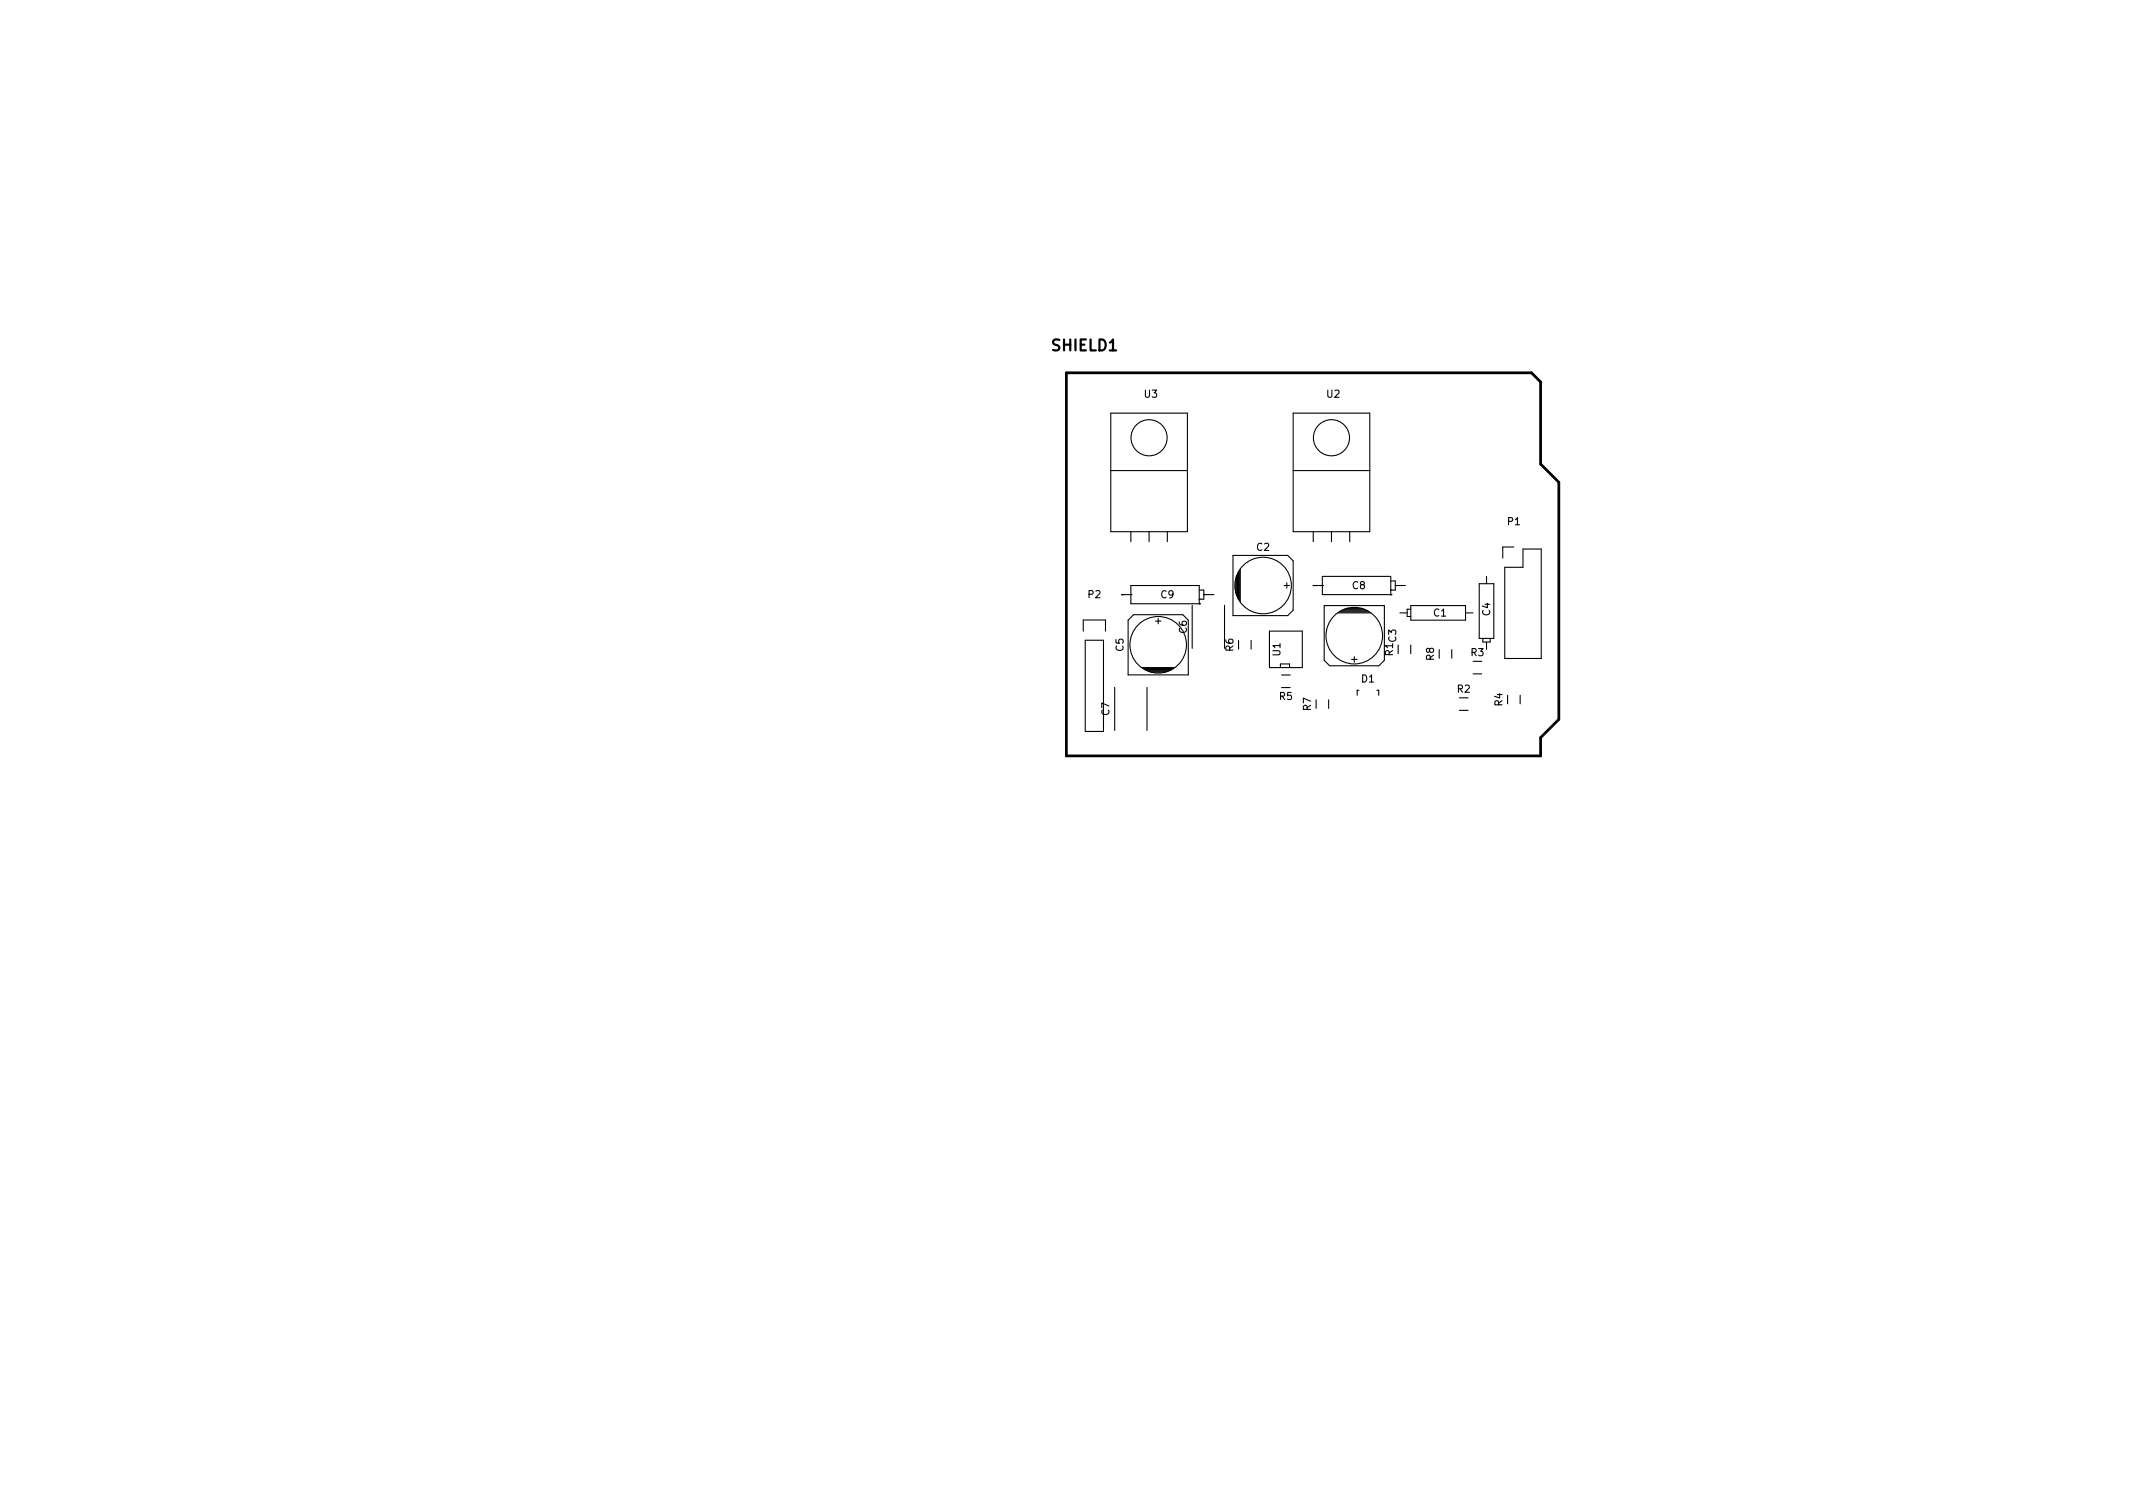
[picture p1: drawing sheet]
<svg xmlns="http://www.w3.org/2000/svg" width="297mm" height="210mm" viewBox="0 0 297 210" stroke-linecap="round" stroke-linejoin="round" font-family="sans-serif">
<defs><g id="words">
<text font-size="2.1" x="146.6" y="48.9">SHIELD1</text>
<g font-size="1.4">
<text x="159.4" y="55.4">U3</text>
<text x="184.8" y="55.4">U2</text>
<text x="175" y="76.7">C2</text>
<text x="210" y="73.1">P1</text>
<text x="151.5" y="83.3">P2</text>
<text x="161.7" y="83.3">C9</text>
<text x="188.3" y="82">C8</text>
<text x="165.3" y="88.2" transform="rotate(-90 165.3 88.2)">C6</text>
<text x="194.4" y="89.4" transform="rotate(-90 194.4 89.4)">C3</text>
<text x="199.6" y="85.8">C1</text>
<text x="207.5" y="85.7" transform="rotate(-90 207.5 85.7)">C4</text>
<text x="156.5" y="90.7" transform="rotate(-90 156.5 90.7)">C5</text>
<text x="171.8" y="90.7" transform="rotate(-90 171.8 90.7)">R6</text>
<text x="178.3" y="91.3" transform="rotate(-90 178.3 91.3)">U1</text>
<text x="189.6" y="95">D1</text>
<text x="194" y="91.3" transform="rotate(-90 194 91.3)">R1</text>
<text x="199.7" y="91.9" transform="rotate(-90 199.7 91.9)">R8</text>
<text x="204.8" y="91.4">R3</text>
<text x="154.5" y="99.6" transform="rotate(-90 154.5 99.6)">C7</text>
<text x="178.2" y="97.5">R5</text>
<text x="182.6" y="98.9" transform="rotate(-90 182.6 98.9)">R7</text>
<text x="202.9" y="96.4">R2</text>
<text x="209.2" y="98.3" transform="rotate(-90 209.2 98.3)">R4</text>
</g>
</g></defs>
<path d="M148.5 51.9h64.8l1.2 1.3v11.4l2.6 2.6v33l-2.6 2.5v2.6h-66z" fill="none" stroke="#000" stroke-width=".38"/>
<g fill="none" stroke="#000" stroke-width=".15">
<path d="M154.7 57.5h10.7v16.5h-10.7zM180.1 57.5h10.7v16.5h-10.7zM154.7 65.5h10.7M157.5 74v1.4M160 74v1.4M162.6 74v1.4M171.7 77.3h7.6l.8 .8v6.9l-.8 .7h-7.6zM172.3 79.9v3.3M172.5 79.6v3.8M172.6 79.5v4.1M172.7 79.2v4.6M180.1 65.5h10.7"/>
<path d="M182.9 74v1.4M185.4 74v1.4M188 74v1.4M209.5 79h2.6v-2.6h2.5v15.3h-5.1zM210.8 76.2h-1.5v1.5M150.9 87.9v-1.6h3v1.6M151.1 89.1h2.6v12.7h-2.6zM155.2 95.7v6M156.2 82.8h.1M156.2 82.8h1.3M157.1 86.4l.8-.8h6.8l.8 .8v7.6h-8.4zM157.5 82.8h.1"/>
<path d="M157.5 81.5h9.5v2.6h-9.5zM159 93h4.6M159.3 93.1h4M159.4 93.2h3.8M159.6 93.3h3.3M159.7 95.7v6M159.9 93.5h2.8M160.3 93.6h2M160.9 86.5h.8M161.3 86.1v.8M166 84.3v6M167 84.1h.1"/>
<path d="M167 83.4h.1M167 82.2h.6v1.2h-.6M167.6 82.8h.1M167.6 82.8h1.3M168.9 82.8h.1M170.5 84.3v6M172.1 80.5v2M172.2 80.1v2.8M172.5 89.2v1.2M174.2 89.2v1.2M176.8 87.9h4.6v5.1h-4.6zM178.3 93v-.5h1.3v.5"/>
<path d="M178.5 94h1.2M178.5 95.7h1.2M178.8 81.5h.8M179.2 81.1v.8M182.9 81.5h.1M182.9 81.5h1.2M183.3 97.4v1.2M184.1 81.5h.1M184.1 80.3h9.6v2.5h-9.6zM184.4 84.3h8.4v7.6l-.8 .8h-6.8l-.8-.8zM185 97.4v1.2M186.3 85.3h4.6"/>
<path d="M186.6 85.2h4M186.7 85.1h3.8M186.9 85h3.3M187.2 84.8h2.8M187.6 84.7h2M188.2 91.8h.8M188.6 91.4v.8M189.2 96.1h-.2v.7M191.8 96.1h.2v.7M193.7 82.8h.1M193.7 82.2h.1M193.7 80.9h.6v1.3h-.6"/>
<path d="M194.3 81.5h.1M194.3 81.5h1.3M194.7 89.8v1.2M194.9 85.3h1.1M195.6 81.5h.1M196.5 89.8v1.2M196.5 84.3h7.6v2.1h-7.6zM196.5 84.8h-.5v1h.5M200.4 90.5v1.2M202.2 90.5v1.2M203.2 98.9h1.2M203.2 97.2h1.2"/>
<path d="M204.1 85.3h1M205.1 93.8h1.2M205.1 92.1h1.2M206 81.3h2v7.6h-2zM206.5 88.9v.5h1v-.5M207 80.3v1M207 89.4v1M209.9 96.8v1.2M211.7 96.8v1.2"/>
<circle cx="160" cy="61" r="2.51"/>
<circle cx="185.4" cy="61" r="2.51"/>
<circle cx="161.3" cy="89.8" r="3.9"/>
<circle cx="175.9" cy="81.5" r="3.9"/>
<circle cx="188.6" cy="88.5" r="3.9"/>
</g>
<use href="#words"/>
</svg>
